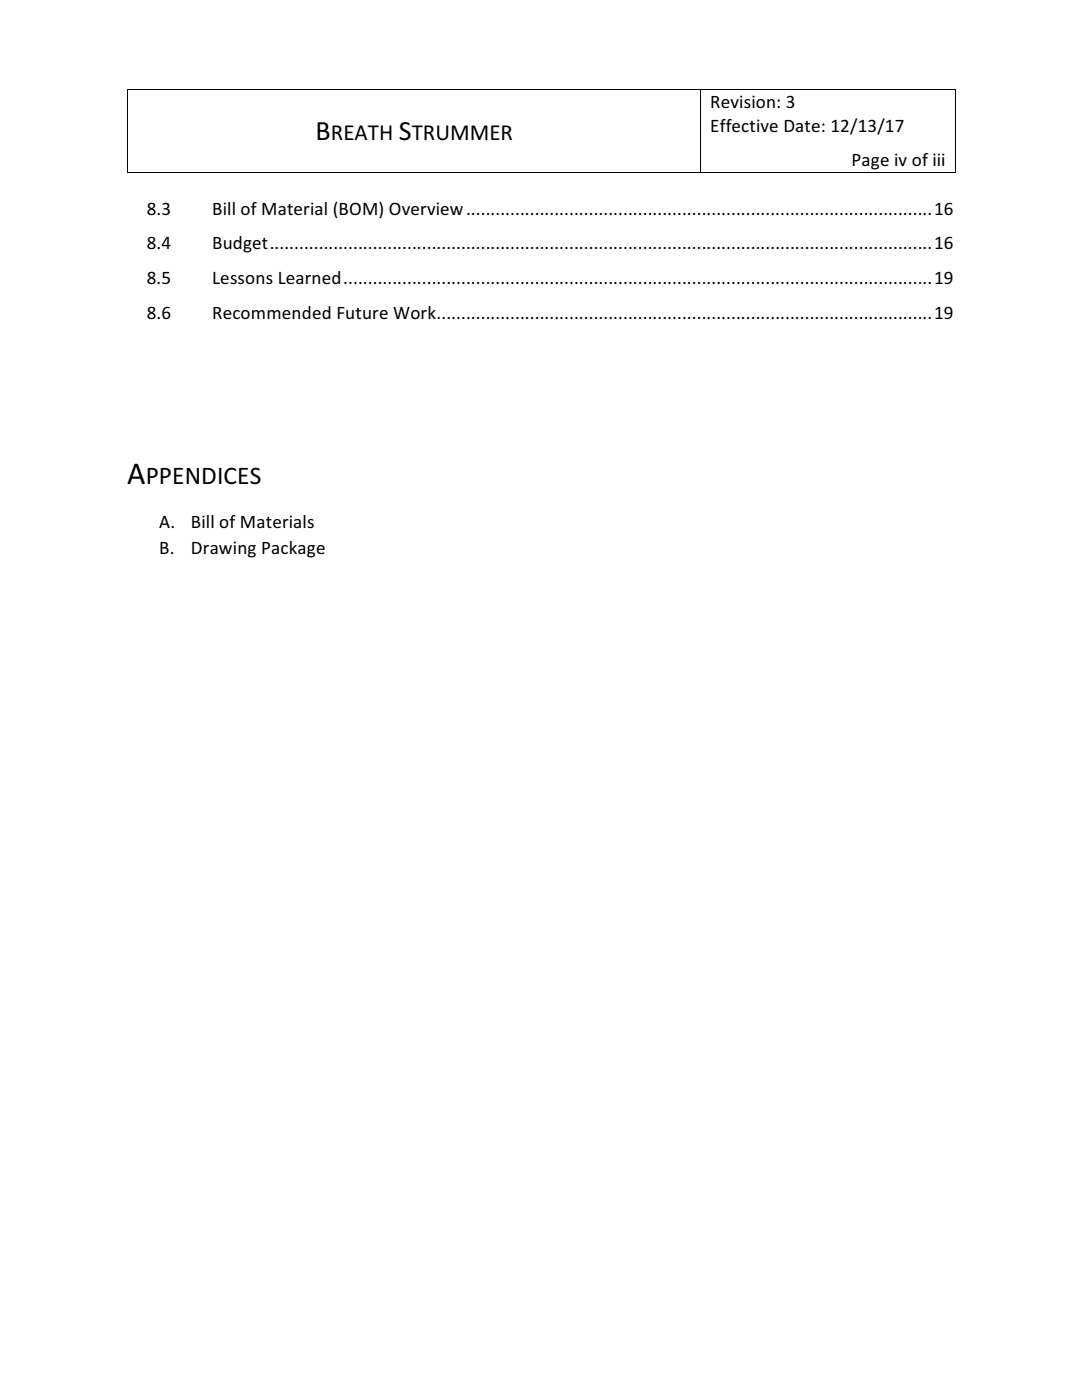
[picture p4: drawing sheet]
<svg xmlns="http://www.w3.org/2000/svg" width="216mm" height="279mm" viewBox="0 0 216 279" stroke-linecap="round" stroke-linejoin="round" font-family="sans-serif">
<defs><g id="words">
<text font-size="6.3" x="25.4" y="96.6">A</text>
<g font-size="5.6">
<text x="63" y="28">B</text>
<text x="79.6" y="28">S</text>
</g>
<text font-size="5.1" x="29.1" y="96.6">PPENDICES</text>
<g font-size="4.6">
<text x="66" y="28">REATH</text>
<text x="82.1" y="28">TRUMMER</text>
</g>
<g font-size="3.8">
<text x="141.7" y="21.6">Revision: 3</text>
<text x="141.7" y="26.3">Effective Date: 12/13/17</text>
<text x="169.9" y="33.2">Page iv of iii</text>
<text x="29.3" y="42.9">8.3</text>
<text x="42.3" y="42.9">Bill of Material (BOM) Overview...............................................................................................16</text>
<text x="29.3" y="49.8">8.4</text>
<text x="42.3" y="49.8">Budget.......................................................................................................................................16</text>
<text x="29.3" y="56.6">8.5</text>
<text x="42.3" y="56.6">Lessons Learned........................................................................................................................19</text>
<text x="29.3" y="63.6">8.6</text>
<text x="42.3" y="63.6">Recommended Future Work.....................................................................................................19</text>
<text x="31.7" y="105.4">A.</text>
<text x="38.1" y="105.4">Bill of Materials</text>
<text x="31.7" y="110.5">B.</text>
<text x="38.1" y="110.5">Drawing Package</text>
</g>
</g></defs>
<path d="M25.4 17.8h.2v.1h-.2zM139.7 17.8h.2v.1h-.2zM190.5 17.8h.2v.1h-.2zM25.4 34.3h.2v.2h-.2zM139.7 34.3h.2v.2h-.2zM190.5 34.3h.2v.2h-.2z" fill="#000"/>
<path d="M25.5 17.9v16.4M25.6 17.9h114.1M139.8 17.9v16.4M139.9 17.9h50.6M190.6 17.9v16.4M25.6 34.4h114.1M139.9 34.4h50.6" fill="none" stroke="#000" stroke-width=".2"/>
<use href="#words"/>
</svg>
